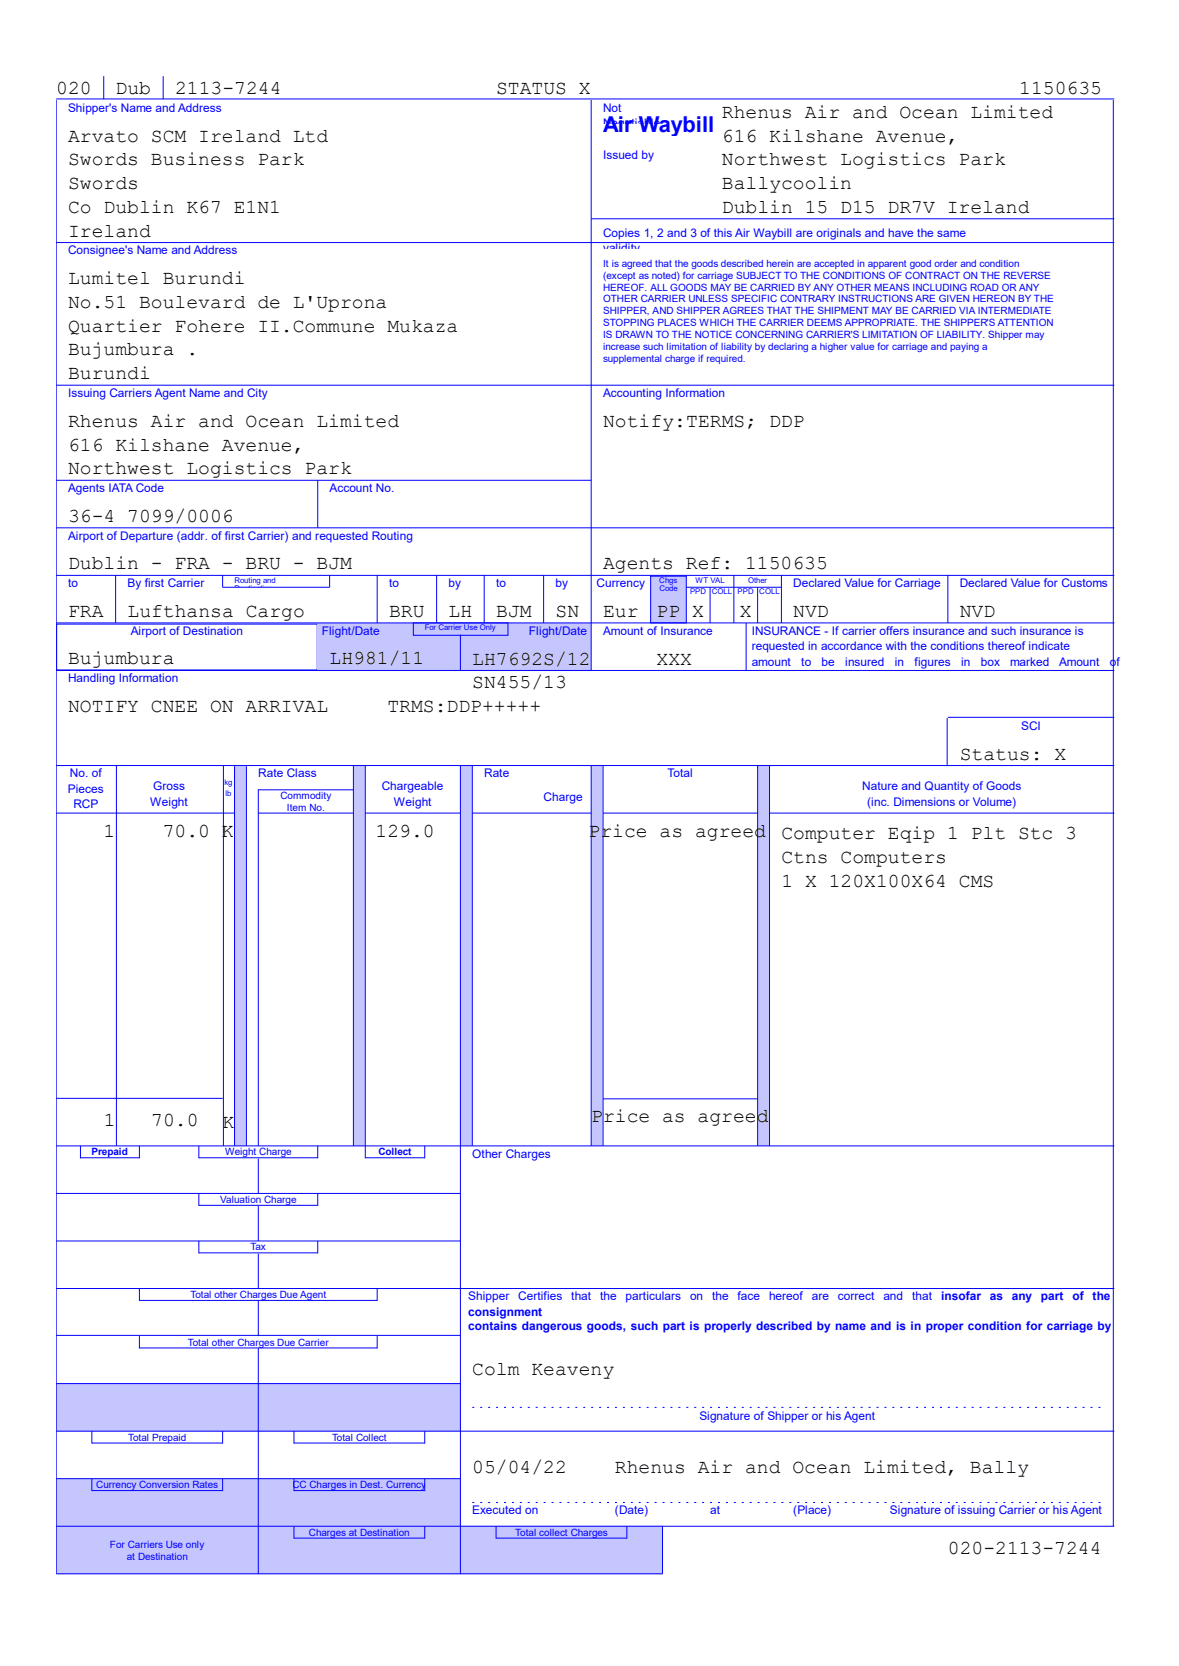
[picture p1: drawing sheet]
<svg xmlns="http://www.w3.org/2000/svg" width="210mm" height="297mm" viewBox="0 0 210 297" stroke-linecap="round" stroke-linejoin="round" font-family="sans-serif">
<defs><g id="words">
<text font-size="3.9" fill="#00f" x="107.4" y="23.5">Air Waybill</text>
<g font-size="3.5">
<text x="10" y="16.7">020</text>
<text x="20.6" y="16.7">Dub</text>
<text x="31.2" y="16.7">2113-7244</text>
<text x="88.3" y="16.7">STATUS X</text>
<text x="181.5" y="16.7">1150635</text>
<text x="128.5" y="21">Rhenus Air and Ocean Limited</text>
<text x="12.1" y="25.2">Arvato SCM Ireland Ltd</text>
<text x="12.1" y="29.4">Swords Business Park</text>
<text x="128.5" y="25.2">616 Kilshane Avenue,</text>
<text x="128.5" y="29.4">Northwest Logistics Park</text>
<text x="12.1" y="33.7">Swords</text>
<text x="128.5" y="33.7">Ballycoolin</text>
<text x="12.1" y="37.9">Co Dublin K67 E1N1</text>
<text x="128.5" y="37.9">Dublin 15 D15 DR7V Ireland</text>
<text x="12.1" y="42.1">Ireland</text>
<text x="12.1" y="50.6">Lumitel Burundi</text>
<text x="12.1" y="54.8">No.51 Boulevard de L'Uprona</text>
<text x="12.1" y="59.1">Quartier Fohere II.Commune Mukaza</text>
<text x="12.1" y="63.3">Bujumbura .</text>
<text x="12.1" y="67.5">Burundi</text>
<text x="12.1" y="76">Rhenus Air and Ocean Limited</text>
<text x="107.4" y="76">Notify:TERMS; DDP</text>
<text x="12.1" y="80.2">616 Kilshane Avenue,</text>
<text x="12.1" y="84.5">Northwest Logistics Park</text>
<text x="12.1" y="92.9">36-4 7099/0006</text>
<text x="12.1" y="101.4">Dublin - FRA - BRU - BJM</text>
<text x="107.4" y="101.4">Agents Ref: 1150635</text>
<text x="12.1" y="109.9">FRA</text>
<text x="22.7" y="109.9">Lufthansa Cargo</text>
<text x="69.3" y="109.9">BRU</text>
<text x="79.9" y="109.9">LH</text>
<text x="88.3" y="109.9">BJM</text>
<text x="98.9" y="109.9">SN</text>
<text x="107.4" y="109.9">Eur</text>
<text x="116.9" y="109.9">PP</text>
<text x="123.2" y="109.9">X</text>
<text x="131.7" y="109.9">X</text>
<text x="141.2" y="109.9">NVD</text>
<text x="170.9" y="109.9">NVD</text>
<text x="12.1" y="118.3">Bujumbura</text>
<text x="58.7" y="118.3">LH981/11</text>
<text x="84.1" y="118.3">LH7692S/12</text>
<text x="116.9" y="118.3">XXX</text>
<text x="84.1" y="122.6">SN455/13</text>
<text x="12.1" y="126.8">NOTIFY CNEE ON ARRIVAL</text>
<text x="69" y="126.8">TRMS:DDP+++++</text>
<text x="170.9" y="135.3">Status: X</text>
<text x="18.4" y="149">1</text>
<text x="29" y="149">70.0 K</text>
<text x="66.9" y="149">129.0</text>
<text x="104.8" y="149">Price as agreed</text>
<text x="139.1" y="149.5">Computer Eqip 1 Plt Stc 3</text>
<text x="139.1" y="153.7">Ctns Computers</text>
<text x="139.1" y="157.9">1 X 120X100X64 CMS</text>
<text x="18.5" y="200.5">1</text>
<text x="26.9" y="200.5">70.0</text>
<text x="39.6" y="200.9">K</text>
<text x="105.3" y="199.8">Price as agreed</text>
<text x="84.1" y="244.9">Colm Keaveny</text>
<text x="84.1" y="262.3">05/04/22</text>
<text x="109.5" y="262.3">Rhenus Air and Ocean Limited, Bally</text>
<text x="168.8" y="276.7">020-2113-7244</text>
</g>
<g font-size="2.1" fill="#00f">
<text x="12.1" y="19.9">Shipper's Name and Address</text>
<text x="107.4" y="19.9">Not</text>
<text x="107.4" y="22.7">Negotiable</text>
<text x="107.4" y="28.4">Issued by</text>
<text x="12.1" y="45.3">Consignee's Name and Address</text>
<text x="107.4" y="42.1">Copies 1, 2 and 3 of this Air Waybill are originals and have the same</text>
<text x="107.4" y="44.9">validity.</text>
<text x="12.1" y="70.7">Issuing Carriers Agent Name and City</text>
<text x="107.4" y="70.7">Accounting Information</text>
<text x="12.1" y="87.6">Agents IATA Code</text>
<text x="58.7" y="87.6">Account No.</text>
<text x="12.1" y="96.1">Airport of Departure (addr. of first Carrier) and requested Routing</text>
<text x="12.1" y="104.6">to</text>
<text x="22.7" y="104.6">By first Carrier</text>
<text x="69.3" y="104.6">to</text>
<text x="79.9" y="104.6">by</text>
<text x="88.3" y="104.6">to</text>
<text x="98.9" y="104.6">by</text>
<text x="106.2" y="104.6">Currency</text>
<text x="141.2" y="104.6">Declared Value for Carriage</text>
<text x="170.9" y="104.6">Declared Value for Customs</text>
<text x="23.3" y="113">Airport of Destination</text>
<text x="57.3" y="113">Flight/Date</text>
<text x="94.2" y="113">Flight/Date</text>
<text x="107.4" y="113">Amount of Insurance</text>
<text x="133.8" y="113">INSURANCE - If carrier offers insurance and such insurance is</text>
<text x="133.8" y="115.8">requested in accordance with the conditions thereof indicate</text>
<text x="133.8" y="118.6">amount</text>
<text x="142.7" y="118.6">to</text>
<text x="146.3" y="118.6">be</text>
<text x="150.5" y="118.6">insured</text>
<text x="159.3" y="118.6">in</text>
<text x="162.8" y="118.6">figures</text>
<text x="171.1" y="118.6">in</text>
<text x="174.6" y="118.6">box</text>
<text x="179.8" y="118.6">marked</text>
<text x="188.5" y="118.6">Amount</text>
<text x="197.6" y="118.6">of</text>
<text x="12.1" y="121.5">Handling Information</text>
<text x="181.8" y="130">SCI</text>
<text x="12.1" y="141.2">Pieces</text>
<text x="12.5" y="138.4">No. of</text>
<text x="13.1" y="144">RCP</text>
<text x="26.7" y="143.5">Weight</text>
<text x="27.3" y="140.7">Gross</text>
<text x="46" y="138.4">Rate Class</text>
<text x="68" y="140.7">Chargeable</text>
<text x="70.1" y="143.5">Weight</text>
<text x="86.2" y="138.4">Rate</text>
<text x="96.8" y="142.7">Charge</text>
<text x="118.9" y="138.4">Total</text>
<text x="153.5" y="140.7">Nature and Quantity of Goods</text>
<text x="154.4" y="143.5">(inc. Dimensions or Volume)</text>
<text x="84.1" y="206.2">Other Charges</text>
<text x="83.4" y="231.6">Shipper</text>
<text x="92.3" y="231.6">Certifies</text>
<text x="101.7" y="231.6">that</text>
<text x="106.9" y="231.6">the</text>
<text x="111.4" y="231.6">particulars</text>
<text x="122.9" y="231.6">on</text>
<text x="126.8" y="231.6">the</text>
<text x="131.3" y="231.6">face</text>
<text x="136.9" y="231.6">hereof</text>
<text x="144.5" y="231.6">are</text>
<text x="149.2" y="231.6">correct</text>
<text x="157.3" y="231.6">and</text>
<text x="162.4" y="231.6">that</text>
<text x="167.6" y="231.6">insofar</text>
<text x="176.2" y="231.6">as</text>
<text x="180.2" y="231.6">any</text>
<text x="185.3" y="231.6">part</text>
<text x="190.9" y="231.6">of</text>
<text x="194.5" y="231.6">the</text>
<text x="83.4" y="234.3">consignment</text>
<text x="83.4" y="236.9">contains dangerous goods, such part is properly described by name and is in proper condition for carriage by</text>
<text x="124.5" y="252.9">Signature of Shipper or his Agent</text>
<text x="84.1" y="269.7">Executed on</text>
<text x="109.5" y="269.7">(Date)</text>
<text x="126.4" y="269.7">at</text>
<text x="141.2" y="269.7">(Place)</text>
<text x="158.5" y="269.7">Signature of issuing Carrier or his Agent</text>
</g>
<g font-size="1.8" fill="#00f">
<text x="107.4" y="47.5">It is agreed that the goods described herein are accepted in apparent good order and condition</text>
<text x="107.4" y="49.6">(except as noted) for carriage SUBJECT TO THE CONDITIONS OF CONTRACT ON THE REVERSE</text>
<text x="107.4" y="51.8">HEREOF. ALL GOODS MAY BE CARRIED BY ANY OTHER MEANS INCLUDING ROAD OR ANY</text>
<text x="107.4" y="53.9">OTHER CARRIER UNLESS SPECIFIC CONTRARY INSTRUCTIONS ARE GIVEN HEREON BY THE</text>
<text x="107.4" y="56">SHIPPER, AND SHIPPER AGREES THAT THE SHIPMENT MAY BE CARRIED VIA INTERMEDIATE</text>
<text x="107.4" y="58.1">STOPPING PLACES WHICH THE CARRIER DEEMS APPROPRIATE. THE SHIPPER'S ATTENTION</text>
<text x="107.4" y="60.2">IS DRAWN TO THE NOTICE CONCERNING CARRIER'S LIMITATION OF LIABILITY. Shipper may</text>
<text x="107.4" y="62.3">increase such limitation of liability by declaring a higher value for carriage and paying a</text>
<text x="107.4" y="64.5">supplemental charge if required.</text>
<text x="49.9" y="142.3">Commodity</text>
<text x="51.1" y="144.4">Item No.</text>
<text x="16.3" y="205.8">Prepaid</text>
<text x="40.1" y="205.8">Weight Charge</text>
<text x="67.4" y="205.8">Collect</text>
<text x="39.2" y="214.2">Valuation Charge</text>
<text x="44.6" y="222.7">Tax</text>
<text x="33.9" y="231.2">Total other Charges Due Agent</text>
<text x="33.4" y="239.6">Total other Charges Due Carrier</text>
<text x="22.8" y="256.6">Total Prepaid</text>
<text x="59.1" y="256.6">Total Collect</text>
<text x="17.1" y="265">Currency Conversion Rates</text>
<text x="52.1" y="265">CC Charges in Dest. Currency</text>
<text x="19.6" y="275.6">For Carriers Use only</text>
<text x="55" y="273.5">Charges at Destination</text>
<text x="91.7" y="273.5">Total collect Charges</text>
<text x="22.6" y="277.7">at Destination</text>
</g>
<g font-size="1.4" fill="#00f">
<text x="41.8" y="103.7">Routing and</text>
<text x="41.8" y="105.2">Destination</text>
<text x="117.4" y="103.7">Chgs</text>
<text x="117.4" y="105.2">Code</text>
<text x="122.9" y="105.9">PPD</text>
<text x="123.8" y="103.7">WT VAL</text>
<text x="126.7" y="105.9">COLL</text>
<text x="131.3" y="105.9">PPD</text>
<text x="133.2" y="103.7">Other</text>
<text x="135.2" y="105.9">COLL</text>
<text x="75.6" y="112.2">For Carrier Use Only</text>
<text x="40" y="139.7">kg</text>
<text x="40.2" y="141.8">lb</text>
</g>
</g></defs>
<path d="M115.8 102.6h6.4v8.3h-6.4z" fill="#c6c6ff" stroke="#00f" stroke-width=".18"/>
<path d="M10.1 111.1h46.4v8.2h-46.4z" fill="none" stroke="#00f" stroke-width=".18"/>
<path d="M56.6 110.9h48.7v8.5h-48.7z" fill="#c6c6ff"/>
<g fill="none" stroke="#00f" stroke-width=".18">
<path d="M10 17.6h188.4M10 17.8v262.5h108v-8.5M18.5 13.6v4.1M29.1 13.6v4.1M105.3 17.8v101.6M198.2 17.8v254M105.3 39h93.1M10 43.2h188.4M10 68.6h188.4M10 85.5h95.3M10 94h188.4M56.6 85.5v8.5"/>
<path d="M10 102.5h188.4M10 110.9h188.4M10 119.4h188.4M20.6 102.5v8.4M39.6 102.5v2.1h19.1v-2.1M67.2 102.5v8.4M73.6 110.9h16.8v2.2h-16.8zM77.7 102.5v8.4M82 113v6.4M86.2 102.5v8.4M96.8 102.5v8.4M122.2 104.6h16.9"/>
<path d="M126.4 104.6v6.3M130.7 102.5v8.4M132.8 110.9v8.5M134.9 104.6v6.3M139.1 102.5v8.4M168.8 102.5v8.4M10 136.3h188.4M20.7 136.3v67.8M39.8 136.3v67.8M41.8 136.5v67.6M43.9 136.5v67.6M62.9 136.3v67.8"/>
<path d="M65 136.3v70M82 136.3v144M84.1 136.3v67.8M105.3 136.3v67.8M107.4 136.3v67.8M134.9 136.3v67.8M137 136.3v67.8M168.6 127.9v8.4M168.8 127.7h29.6M10 144.8h31.8M46 144.8h16.9M46 140.6v63.5"/>
<path d="M46 140.7h16.9M65 144.8h17M84.1 144.8h21.2M107.4 144.8h27.5M137 144.8h61.4M10 195.6h29.6M107.4 195.7h27.4M10 204.1h188.4M10 212.5h72M14.2 206.2h10.6M14.3 204.1v2.2M24.8 204.1v2.2"/>
<path d="M35.4 206.2h21.2M35.4 214.6h21.2M35.4 204.1v2.2M35.4 212.5v2.2M46 206.3v6.2M46 214.8v6.2M56.6 204.1v2.2M56.6 212.5v2.2M65 206.2h10.6M75.6 204.1v2.2M10 237.8h72M10 221h72"/>
<path d="M10 229.5h188.4M24.8 231.6h42.4M24.8 229.5v2.2M24.8 237.9v2.2M35.4 223.1h21.2M35.4 221v2.2M46 223.3v6.2M46 231.6v6.3M56.6 221v2.2M67.2 229.5v2.2M67.2 237.9v2.2M10 246.4h72"/>
<path d="M10 254.9h188.4M16.4 257h23.2M16.4 254.9v2.2M24.8 240h42.4M39.6 254.9v2.2M46 240v40.3M52.3 257h23.3M52.3 254.9v2.2M75.6 254.9v2.2M10 263.3h72M10 271.8h188.4M16.4 265.4h23.2"/>
<path d="M16.4 263.3v2.2M39.6 263.3v2.2M52.3 265.4h23.3M52.3 273.9h23.3M52.3 263.3v2.2M52.3 271.8v2.2M75.6 263.3v2.2M75.6 271.8v2.2M88.3 273.9h23.3M88.3 271.8v2.2M111.6 271.8v2.2"/>
</g>
<g fill="#c6c6ff" stroke="#c6c6ff" stroke-width=".35">
<path d="M41.9 136.5h1.7v67.4h-1.7z"/>
<path d="M63.1 136.5h1.7v67.4h-1.7z"/>
<path d="M82.1 136.5h1.7v67.4h-1.7z"/>
<path d="M105.4 136.5h1.7v67.4h-1.7z"/>
<path d="M135.1 136.5h1.6v67.4h-1.6z"/>
</g>
<g fill="#c6c6ff" stroke="#c6c6ff" stroke-width=".18">
<path d="M10 263.3h72v17h-72z"/>
<path d="M82 271.8h36v8.5h-36z"/>
<path d="M10 246.4h72v8.5h-72z"/>
</g>
<path d="M84.1 250.6h112.2M84.1 267.6h112.2" fill="none" stroke="#00f" stroke-width=".18" stroke-dasharray=".4 1.1" stroke-linecap="butt"/>
<use href="#words"/>
</svg>
